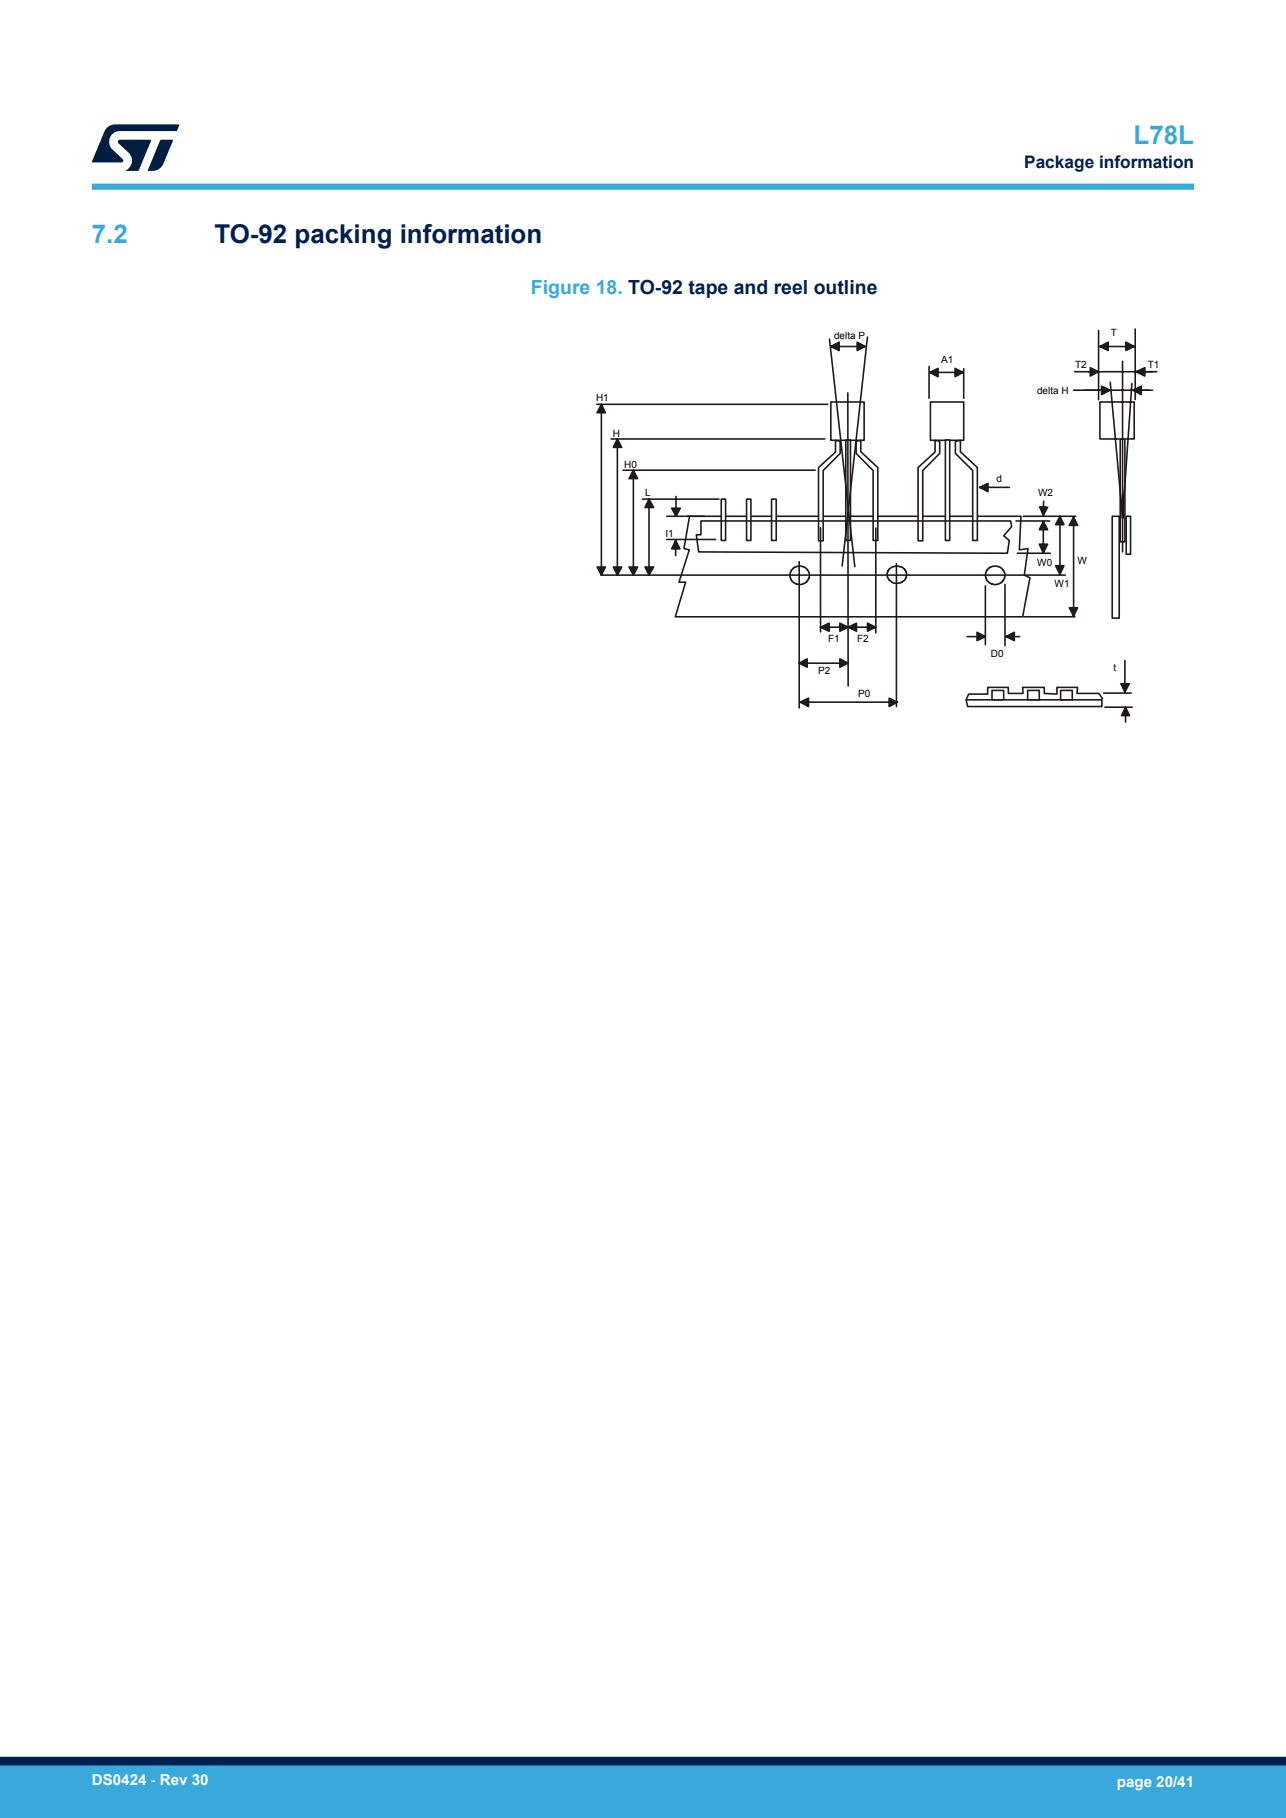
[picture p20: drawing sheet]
<svg xmlns="http://www.w3.org/2000/svg" width="210mm" height="297mm" viewBox="0 0 210 297" stroke-linecap="round" stroke-linejoin="round" font-family="sans-serif">
<defs><g id="words">
<g font-size="4.2" fill="#39a9dc">
<text x="185.1" y="23.5">L78L</text>
<text x="15" y="39.8">7.2</text>
</g>
<text font-size="4.2" fill="#002052" x="35" y="39.8">TO-92 packing information</text>
<text font-size="3.2" fill="#39a9dc" x="86.7" y="48">Figure 18. TO-92 tape and reel outline</text>
<text font-size="2.8" fill="#002052" x="167.2" y="27.5">Package information</text>
<g font-size="2.5" fill="#fff">
<text x="15" y="291.6">DS0424 - Rev 30</text>
<text x="182.4" y="291.9">page 20/41</text>
</g>
<g font-size="1.6">
<text x="136.2" y="55.3">delta P</text>
<text x="153.7" y="59.2">A1</text>
<text x="181.4" y="55">T</text>
<text x="97.3" y="65.6">H1</text>
<text x="169.3" y="64.3">delta H</text>
<text x="175.6" y="60.1">T2</text>
<text x="187.4" y="60.1">T1</text>
<text x="100.1" y="71.3">H</text>
<text x="101.9" y="76.4">H0</text>
<text x="105.3" y="81">L</text>
<text x="162.7" y="78.8">d</text>
<text x="169.5" y="81">W2</text>
<text x="108.7" y="87.8">I1</text>
<text x="169.4" y="92.4">W0</text>
<text x="172.2" y="95.8">W1</text>
<text x="176" y="92.2">W</text>
<text x="135.2" y="104.9">F1</text>
<text x="140" y="104.8">F2</text>
<text x="161.8" y="107.3">D0</text>
<text x="133.6" y="110.1">P2</text>
<text x="140.2" y="113.9">P0</text>
<text x="181.8" y="109.6">t</text>
</g>
</g></defs>
<path d="M151.9 65.7h5.5v6.2h-5.5zM98.2 94h75.8M112.3 84.3h54.4l-.2 5.5 1.4-.2-.6 4.4 .9 .4-1.2 6.4h-56.7l1.7-5.7h-1.1l1.7-5.3-.9-.2 .9-5M129.3 93.1l.4-.4 .4-.2h.9a1.01 1.01 0 0 1 .8 .6l.4 .7-.2 .8a1.32 1.32 0 0 1-1.1 .9l-.8-.1-.7-.4a1.54 1.54 0 0 1-.1-1.9zM130.5 91.8v23.8M145.2 93l.4-.4 .6-.1 1.1 .1 .5 .5 .3 .9-.4 .8-.8 .5h-.9l-.8-.5-.2-.3a1.15 1.15 0 0 1 0-1.3zM161.2 93.1l.4-.4 .4-.2h.9a1.01 1.01 0 0 1 .8 .6l.4 .6v.5l-.2 .4a1.32 1.32 0 0 1-1.1 .9l-.8-.1-.7-.4a1.57 1.57 0 0 1-.1-1.9z" fill="none" stroke="#1e191a" stroke-width=".26"/>
<path d="M154.4 71.9h.7v16.4h-.7z" fill="#fff"/>
<path d="M154.4 71.9h.7v16.4h-.7z" fill="none" stroke="#1e191a" stroke-width=".26"/>
<path d="M156 72.1l.8-.2v1.9l2.8 2.6v11.9h-.8v-11.4l-2.8-2.8z" fill="#fff"/>
<path d="M156 72.1l.8-.2v1.9l2.8 2.6v11.9h-.8v-11.4l-2.8-2.8zM146.4 92.1v23.3M160.9 95.7v9.6M164.1 95.5v10" fill="none" stroke="#1e191a" stroke-width=".26"/>
<path d="M152.7 71.9l.8 .2v2l-2.8 2.8v11.5h-.8v-12l2.8-2.5z" fill="#fff"/>
<path d="M135.7 65.7h5.4v6.2h-5.4zM152.7 71.9l.8 .2v2l-2.8 2.8v11.5h-.8v-12l2.8-2.5z" fill="none" stroke="#1e191a" stroke-width=".26"/>
<path d="M138.1 71.9h.8v16.4h-.8z" fill="#fff"/>
<path d="M138.1 71.9h.8v16.4h-.8z" fill="none" stroke="#1e191a" stroke-width=".26"/>
<path d="M139.8 72.1l.8-.2v1.9l2.7 2.6v11.9h-.7v-11.4l-2.8-2.8z" fill="#fff"/>
<path d="M139.8 72.1l.8-.2v1.9l2.7 2.6v11.9h-.7v-11.4l-2.8-2.8z" fill="none" stroke="#1e191a" stroke-width=".26"/>
<path d="M136.4 71.9l.8 .2v2l-2.8 2.8v11.5h-.7v-12l2.7-2.5z" fill="#fff"/>
<path d="M136.4 71.9l.8 .2v2l-2.8 2.8v11.5h-.7v-12l2.7-2.5zM138.4 64.2l.1 47.9M134 86.2v17M143 86.3v17.1" fill="none" stroke="#1e191a" stroke-width=".26"/>
<path d="M126 81.5h.8v6.8h-.8z" fill="#fff"/>
<path d="M126 81.5h.8v6.8h-.8z" fill="none" stroke="#1e191a" stroke-width=".26"/>
<path d="M121.9 81.5h.7v6.8h-.7z" fill="#fff"/>
<path d="M121.9 81.5h.7v6.8h-.7z" fill="none" stroke="#1e191a" stroke-width=".26"/>
<path d="M117.8 81.5h.7v6.8h-.7z" fill="#fff"/>
<path d="M151.7 59.8v5.3M97.4 66.1h37.8M99.8 71.7h34.9M101.7 76.8h31.4M160 79.6h4.8M104.9 81.5h12.5M108.9 88.1h8M111.8 84.3h3.2M117.8 81.5h.7v6.8h-.7z" fill="none" stroke="#1e191a" stroke-width=".26"/>
<path d="M160 79.6l1.3-.6v.6z" fill="#1e191a"/>
<path d="M160 79.6l1.3-.6v.6z" fill="none" stroke="#1e191a" stroke-width=".26"/>
<path d="M160 79.6h1.3v.7z" fill="#1e191a"/>
<path d="M151.8 60.8h5.5M157.4 60.2v4.9M160 79.6h1.3v.7zM165.9 85.1h5.5M166.1 90.4h5.4M167.1 84.3h8.5M167.2 100.8h8.3" fill="none" stroke="#1e191a" stroke-width=".26"/>
<path d="M151.8 60.8l1.4-.6v.6z" fill="#1e191a"/>
<path d="M151.8 60.8l1.4-.6v.6z" fill="none" stroke="#1e191a" stroke-width=".26"/>
<path d="M151.8 60.8h1.4v.8z" fill="#1e191a"/>
<path d="M151.8 60.8h1.4v.8z" fill="none" stroke="#1e191a" stroke-width=".26"/>
<path d="M156 60.2l1.3 .6h-1.3z" fill="#1e191a"/>
<path d="M156 60.2l1.3 .6h-1.3z" fill="none" stroke="#1e191a" stroke-width=".26"/>
<path d="M156 60.8h1.3l-1.3 .8z" fill="#1e191a"/>
<path d="M156 60.8h1.3l-1.3 .8zM170.4 85.2v5.1" fill="none" stroke="#1e191a" stroke-width=".26"/>
<path d="M170.4 85.2l.7 1.3h-.7z" fill="#1e191a"/>
<path d="M170.4 85.2l.7 1.3h-.7z" fill="none" stroke="#1e191a" stroke-width=".26"/>
<path d="M170.4 85.2v1.3h-.7z" fill="#1e191a"/>
<path d="M170.4 85.2v1.3h-.7z" fill="none" stroke="#1e191a" stroke-width=".26"/>
<path d="M170.4 88.9h.7l-.7 1.4z" fill="#1e191a"/>
<path d="M170.4 88.9h.7l-.7 1.4z" fill="none" stroke="#1e191a" stroke-width=".26"/>
<path d="M169.7 88.9h.7v1.4z" fill="#1e191a"/>
<path d="M169.7 88.9h.7v1.4zM173.1 84.3v9.5" fill="none" stroke="#1e191a" stroke-width=".26"/>
<path d="M173.1 84.3l.6 1.4h-.6z" fill="#1e191a"/>
<path d="M173.1 84.3l.6 1.4h-.6z" fill="none" stroke="#1e191a" stroke-width=".26"/>
<path d="M173.1 84.3v1.4h-.7z" fill="#1e191a"/>
<path d="M173.1 84.3v1.4h-.7z" fill="none" stroke="#1e191a" stroke-width=".26"/>
<path d="M173.1 92.4h.6l-.6 1.4z" fill="#1e191a"/>
<path d="M173.1 92.4h.6l-.6 1.4z" fill="none" stroke="#1e191a" stroke-width=".26"/>
<path d="M172.4 92.4h.7v1.4z" fill="#1e191a"/>
<path d="M172.4 92.4h.7v1.4zM175.3 84.5v16.2" fill="none" stroke="#1e191a" stroke-width=".26"/>
<path d="M175.3 84.5l.7 1.3h-.7z" fill="#1e191a"/>
<path d="M175.3 84.5l.7 1.3h-.7z" fill="none" stroke="#1e191a" stroke-width=".26"/>
<path d="M175.3 84.5v1.3h-.7z" fill="#1e191a"/>
<path d="M175.3 84.5v1.3h-.7z" fill="none" stroke="#1e191a" stroke-width=".26"/>
<path d="M175.3 99.3h.7l-.7 1.4z" fill="#1e191a"/>
<path d="M175.3 99.3h.7l-.7 1.4z" fill="none" stroke="#1e191a" stroke-width=".26"/>
<path d="M174.6 99.3h.7v1.4z" fill="#1e191a"/>
<path d="M170.4 81.9v2.3M174.6 99.3h.7v1.4z" fill="none" stroke="#1e191a" stroke-width=".26"/>
<path d="M170.4 82.8l.7 .1-.7 1.3z" fill="#1e191a"/>
<path d="M170.4 82.8l.7 .1-.7 1.3z" fill="none" stroke="#1e191a" stroke-width=".26"/>
<path d="M169.8 82.8h.6v1.4z" fill="#1e191a"/>
<path d="M169.8 82.8h.6v1.4zM164.3 104h2.2" fill="none" stroke="#1e191a" stroke-width=".26"/>
<path d="M164.3 104l1.3-.7v.7z" fill="#1e191a"/>
<path d="M164.3 104l1.3-.7v.7z" fill="none" stroke="#1e191a" stroke-width=".26"/>
<path d="M164.3 104h1.3v.7z" fill="#1e191a"/>
<path d="M157.9 104h3M164.3 104h1.3v.7z" fill="none" stroke="#1e191a" stroke-width=".26"/>
<path d="M159.5 104h1.4l-1.4 .7z" fill="#1e191a"/>
<path d="M159.5 104h1.4l-1.4 .7z" fill="none" stroke="#1e191a" stroke-width=".26"/>
<path d="M159.5 103.3l1.4 .7h-1.4z" fill="#1e191a"/>
<path d="M134 102.5h4.5M159.5 103.3l1.4 .7h-1.4z" fill="none" stroke="#1e191a" stroke-width=".26"/>
<path d="M134 102.5l1.4-.7v.7z" fill="#1e191a"/>
<path d="M134 102.5l1.4-.7v.7z" fill="none" stroke="#1e191a" stroke-width=".26"/>
<path d="M134 102.5h1.4v.6z" fill="#1e191a"/>
<path d="M134 102.5h1.4v.6z" fill="none" stroke="#1e191a" stroke-width=".26"/>
<path d="M137.1 101.8l1.4 .7h-1.4z" fill="#1e191a"/>
<path d="M137.1 101.8l1.4 .7h-1.4z" fill="none" stroke="#1e191a" stroke-width=".26"/>
<path d="M137.1 102.5h1.4l-1.4 .6z" fill="#1e191a"/>
<path d="M137.1 102.5h1.4l-1.4 .6zM138.5 102.5h4.5" fill="none" stroke="#1e191a" stroke-width=".26"/>
<path d="M138.5 102.5l1.4-.7v.7z" fill="#1e191a"/>
<path d="M138.5 102.5l1.4-.7v.7z" fill="none" stroke="#1e191a" stroke-width=".26"/>
<path d="M138.5 102.5h1.4v.6z" fill="#1e191a"/>
<path d="M138.5 102.5h1.4v.6z" fill="none" stroke="#1e191a" stroke-width=".26"/>
<path d="M141.7 101.8l1.3 .7h-1.3z" fill="#1e191a"/>
<path d="M141.7 101.8l1.3 .7h-1.3z" fill="none" stroke="#1e191a" stroke-width=".26"/>
<path d="M141.7 102.5h1.3l-1.3 .6z" fill="#1e191a"/>
<path d="M130.5 108.3h8M141.7 102.5h1.3l-1.3 .6z" fill="none" stroke="#1e191a" stroke-width=".26"/>
<path d="M130.5 108.3l1.3-.7v.7z" fill="#1e191a"/>
<path d="M130.5 108.3l1.3-.7v.7z" fill="none" stroke="#1e191a" stroke-width=".26"/>
<path d="M130.5 108.3h1.3v.7z" fill="#1e191a"/>
<path d="M130.5 108.3h1.3v.7z" fill="none" stroke="#1e191a" stroke-width=".26"/>
<path d="M137.1 107.6l1.4 .7h-1.4z" fill="#1e191a"/>
<path d="M137.1 107.6l1.4 .7h-1.4z" fill="none" stroke="#1e191a" stroke-width=".26"/>
<path d="M137.1 108.3h1.4l-1.4 .7z" fill="#1e191a"/>
<path d="M130.7 114.7h15.8M137.1 108.3h1.4l-1.4 .7z" fill="none" stroke="#1e191a" stroke-width=".26"/>
<path d="M130.7 114.7l1.3-.6v.6z" fill="#1e191a"/>
<path d="M130.7 114.7l1.3-.6v.6z" fill="none" stroke="#1e191a" stroke-width=".26"/>
<path d="M130.7 114.7h1.3v.7z" fill="#1e191a"/>
<path d="M130.7 114.7h1.3v.7z" fill="none" stroke="#1e191a" stroke-width=".26"/>
<path d="M145.2 114.1l1.3 .6h-1.3z" fill="#1e191a"/>
<path d="M145.2 114.1l1.3 .6h-1.3z" fill="none" stroke="#1e191a" stroke-width=".26"/>
<path d="M145.2 114.7h1.3l-1.3 .7z" fill="#1e191a"/>
<path d="M98.2 66.1v27.9M145.2 114.7h1.3l-1.3 .7z" fill="none" stroke="#1e191a" stroke-width=".26"/>
<path d="M98.2 66.1l.7 1.3h-.7z" fill="#1e191a"/>
<path d="M98.2 66.1l.7 1.3h-.7z" fill="none" stroke="#1e191a" stroke-width=".26"/>
<path d="M98.2 66.1v1.3h-.7z" fill="#1e191a"/>
<path d="M98.2 66.1v1.3h-.7z" fill="none" stroke="#1e191a" stroke-width=".26"/>
<path d="M98.2 92.6h.7l-.7 1.4z" fill="#1e191a"/>
<path d="M98.2 92.6h.7l-.7 1.4z" fill="none" stroke="#1e191a" stroke-width=".26"/>
<path d="M97.5 92.6h.7v1.4z" fill="#1e191a"/>
<path d="M100.8 71.7v22.3M97.5 92.6h.7v1.4z" fill="none" stroke="#1e191a" stroke-width=".26"/>
<path d="M100.8 71.7l.7 1.4h-.7z" fill="#1e191a"/>
<path d="M100.8 71.7l.7 1.4h-.7z" fill="none" stroke="#1e191a" stroke-width=".26"/>
<path d="M100.8 71.7v1.4h-.6z" fill="#1e191a"/>
<path d="M100.8 71.7v1.4h-.6z" fill="none" stroke="#1e191a" stroke-width=".26"/>
<path d="M100.8 92.6h.7l-.7 1.4z" fill="#1e191a"/>
<path d="M100.8 92.6h.7l-.7 1.4z" fill="none" stroke="#1e191a" stroke-width=".26"/>
<path d="M100.2 92.6h.6v1.4z" fill="#1e191a"/>
<path d="M103.4 76.8v17.2M100.2 92.6h.6v1.4z" fill="none" stroke="#1e191a" stroke-width=".26"/>
<path d="M103.4 76.8l.7 1.4h-.7z" fill="#1e191a"/>
<path d="M103.4 76.8l.7 1.4h-.7z" fill="none" stroke="#1e191a" stroke-width=".26"/>
<path d="M103.4 76.8v1.4h-.7z" fill="#1e191a"/>
<path d="M103.4 76.8v1.4h-.7z" fill="none" stroke="#1e191a" stroke-width=".26"/>
<path d="M103.4 92.6h.7l-.7 1.4z" fill="#1e191a"/>
<path d="M103.4 92.6h.7l-.7 1.4z" fill="none" stroke="#1e191a" stroke-width=".26"/>
<path d="M102.7 92.6h.7v1.4z" fill="#1e191a"/>
<path d="M102.7 92.6h.7v1.4zM106 81.5v12.5" fill="none" stroke="#1e191a" stroke-width=".26"/>
<path d="M106 81.5l.7 1.4h-.7z" fill="#1e191a"/>
<path d="M106 81.5l.7 1.4h-.7z" fill="none" stroke="#1e191a" stroke-width=".26"/>
<path d="M106 81.5v1.4h-.7z" fill="#1e191a"/>
<path d="M106 81.5v1.4h-.7z" fill="none" stroke="#1e191a" stroke-width=".26"/>
<path d="M106 92.6h.7l-.7 1.4z" fill="#1e191a"/>
<path d="M106 92.6h.7l-.7 1.4z" fill="none" stroke="#1e191a" stroke-width=".26"/>
<path d="M105.3 92.6h.7v1.4z" fill="#1e191a"/>
<path d="M105.3 92.6h.7v1.4zM108.9 84.3h2.7M110.4 81.1v3.2" fill="none" stroke="#1e191a" stroke-width=".26"/>
<path d="M110.4 83h.7l-.7 1.3z" fill="#1e191a"/>
<path d="M110.4 83h.7l-.7 1.3z" fill="none" stroke="#1e191a" stroke-width=".26"/>
<path d="M109.7 83h.7v1.3z" fill="#1e191a"/>
<path d="M109.7 83h.7v1.3zM110.3 88.3v2.5" fill="none" stroke="#1e191a" stroke-width=".26"/>
<path d="M110.3 88.3l.7 1.4h-.7z" fill="#1e191a"/>
<path d="M110.3 88.3l.7 1.4h-.7z" fill="none" stroke="#1e191a" stroke-width=".26"/>
<path d="M110.3 88.3v1.4h-.6z" fill="#1e191a"/>
<path d="M135.5 55.4l4.1 37.2M135.7 56.6h5.6M141.7 55.1l-4.2 37.4M110.3 88.3v1.4h-.6z" fill="none" stroke="#1e191a" stroke-width=".26"/>
<path d="M135.7 56.6l1.3-.7v.7z" fill="#1e191a"/>
<path d="M135.7 56.6l1.3-.7v.7z" fill="none" stroke="#1e191a" stroke-width=".26"/>
<path d="M135.7 56.6h1.3v.7z" fill="#1e191a"/>
<path d="M135.7 56.6h1.3v.7z" fill="none" stroke="#1e191a" stroke-width=".26"/>
<path d="M140 55.9l1.3 .7h-1.3z" fill="#1e191a"/>
<path d="M140 55.9l1.3 .7h-1.3z" fill="none" stroke="#1e191a" stroke-width=".26"/>
<path d="M140 56.6h1.3l-1.3 .7z" fill="#1e191a"/>
<path d="M140 56.6h1.3l-1.3 .7z" fill="none" stroke="#1e191a" stroke-width=".26"/>
<path d="M181.6 84.3h1.2v16.7h-1.2z" fill="#fff"/>
<path d="M181.6 84.3h1.2v16.7h-1.2z" fill="none" stroke="#1e191a" stroke-width=".26"/>
<path d="M183.9 84.3h.7v6.2h-.7z" fill="#fff"/>
<path d="M183.9 84.3h.7v6.2h-.7z" fill="none" stroke="#1e191a" stroke-width=".26"/>
<path d="M182.9 71.7h.8v16.8h-.8z" fill="#fff"/>
<path d="M182.9 71.7h.8v16.8h-.8z" fill="none" stroke="#1e191a" stroke-width=".26"/>
<path d="M179.6 65.7h5.6v6h-5.6z" fill="#fff"/>
<path d="M179.4 54v11.3M179.6 56.6h5.6M183.3 59v31.2M185.4 53.8v11.5M175.3 63.7h12.9M177.7 60.7h11.2M179.6 65.7h5.6v6h-5.6zM181.3 62.4l2 22.2M184.8 62.6l-1.5 22.1" fill="none" stroke="#1e191a" stroke-width=".26"/>
<path d="M179.6 56.6l1.4-.7v.7z" fill="#1e191a"/>
<path d="M179.6 56.6l1.4-.7v.7z" fill="none" stroke="#1e191a" stroke-width=".26"/>
<path d="M179.6 56.6h1.4v.7z" fill="#1e191a"/>
<path d="M179.6 56.6h1.4v.7z" fill="none" stroke="#1e191a" stroke-width=".26"/>
<path d="M183.9 55.9l1.3 .7h-1.3z" fill="#1e191a"/>
<path d="M183.9 55.9l1.3 .7h-1.3z" fill="none" stroke="#1e191a" stroke-width=".26"/>
<path d="M183.9 56.6h1.3l-1.3 .7z" fill="#1e191a"/>
<path d="M183.9 56.6h1.3l-1.3 .7zM185.5 60.7h2.7" fill="none" stroke="#1e191a" stroke-width=".26"/>
<path d="M185.5 60.7h1.5v.7z" fill="#1e191a"/>
<path d="M185.5 60.7h1.5v.7z" fill="none" stroke="#1e191a" stroke-width=".26"/>
<path d="M185.5 60.7l1.5-.6v.6z" fill="#1e191a"/>
<path d="M175.5 60.7h3.9M185.5 60.7l1.5-.6v.6z" fill="none" stroke="#1e191a" stroke-width=".26"/>
<path d="M178 60.1l1.4 .6h-1.4z" fill="#1e191a"/>
<path d="M178 60.1l1.4 .6h-1.4z" fill="none" stroke="#1e191a" stroke-width=".26"/>
<path d="M178 60.7h1.4l-1.4 .7z" fill="#1e191a"/>
<path d="M177 63.7h4.3M178 60.7h1.4l-1.4 .7z" fill="none" stroke="#1e191a" stroke-width=".26"/>
<path d="M179.9 63.7h1.4l-1.4 .8z" fill="#1e191a"/>
<path d="M179.9 63.7h1.4l-1.4 .8z" fill="none" stroke="#1e191a" stroke-width=".26"/>
<path d="M179.9 63.1l1.4 .6h-1.4z" fill="#1e191a"/>
<path d="M179.9 63.1l1.4 .6h-1.4zM185 63.7h2.6" fill="none" stroke="#1e191a" stroke-width=".26"/>
<path d="M185 63.7l1.4-.6v.6z" fill="#1e191a"/>
<path d="M185 63.7l1.4-.6v.6z" fill="none" stroke="#1e191a" stroke-width=".26"/>
<path d="M185 63.7h1.4v.8z" fill="#1e191a"/>
<path d="M185 63.7h1.4v.8z" fill="none" stroke="#1e191a" stroke-width=".26"/>
<path d="M157.8 114.3h22.1v1.1h-21.9z" fill="#fff"/>
<path d="M157.8 114.3h22.1v1.1h-21.9z" fill="none" stroke="#1e191a" stroke-width=".26"/>
<path d="M173.2 112.8h1.9v1.5h-1.9z" fill="#fff"/>
<path d="M173.2 112.8h1.9v1.5h-1.9z" fill="none" stroke="#1e191a" stroke-width=".26"/>
<path d="M167.8 112.8h1.9v1.5h-1.9z" fill="#fff"/>
<path d="M167.8 112.8h1.9v1.5h-1.9z" fill="none" stroke="#1e191a" stroke-width=".26"/>
<path d="M162 112.8h1.9v1.5h-1.9z" fill="#fff"/>
<path d="M162 112.8h1.9v1.5h-1.9zM180 114.2l-.6-.9h-3.5l.1-1h-3.4v1.1l-2.1-.1v-1h-3.5l.1 1h-2.4v-1h-3.4v1.1h-3.1l-.4 .8M180.2 113.2h4.5M180.4 115.5h4.5M183.7 107.9v5.2" fill="none" stroke="#1e191a" stroke-width=".26"/>
<path d="M183.7 111.7h.7l-.7 1.4z" fill="#1e191a"/>
<path d="M183.7 111.7h.7l-.7 1.4z" fill="none" stroke="#1e191a" stroke-width=".26"/>
<path d="M183 111.7h.7v1.4z" fill="#1e191a"/>
<path d="M183 111.7h.7v1.4zM183.8 115.5v2.5" fill="none" stroke="#1e191a" stroke-width=".26"/>
<path d="M183.8 115.5v1.4h-.7z" fill="#1e191a"/>
<path d="M183.8 115.5v1.4h-.7z" fill="none" stroke="#1e191a" stroke-width=".26"/>
<path d="M183.8 115.5l.7 1.4h-.7z" fill="#1e191a"/>
<path d="M114.5 85.1h50.5l.2 .9-1.3 1.5 .9 .8-.3 2.1-50.4-.2-.4-2.8h.8zM183.8 115.5l.7 1.4h-.7z" fill="none" stroke="#1e191a" stroke-width=".26"/>
<path d="M42.5 101.1h66.9v50h-66.9z" fill="#fff"/>
<path d="M15 30.5h180" fill="none" stroke="#39a9dc" stroke-width="1"/>
<g fill="#001e41">
<path d="M17.6 20.8l.8-.4 .4-.1h10.4l.1 .1-.5 1h-9.2a1.74 1.74 0 0 0-1.6 1 1.74 1.74 0 0 0 .3 2l1.7 1.6 .1 .2-.1 .3h-5l2.1-5z"/>
<path d="M26.2 22.9l1.9-.1 .2 .1-1.6 3.9a1.92 1.92 0 0 1-1.8 1.1h-.7l-.1-.1z"/>
<path d="M19.4 22.9l5.2-.1 .1 .1-2.1 5h-2.1a1.85 1.85 0 0 0 .5-2.9l-1.6-1.6-.2-.2z"/>
</g>
<g fill="#39a9dc">
<path d="M0 288.4h210v8.6h-210z" fill-rule="evenodd"/>
<path d="M-.1 288.4h210.2v4.4h-210.2z" fill-rule="evenodd"/>
</g>
<path d="M0 287.7h210" fill="none" stroke="#002052" stroke-width="1.4"/>
<use href="#words"/>
</svg>
